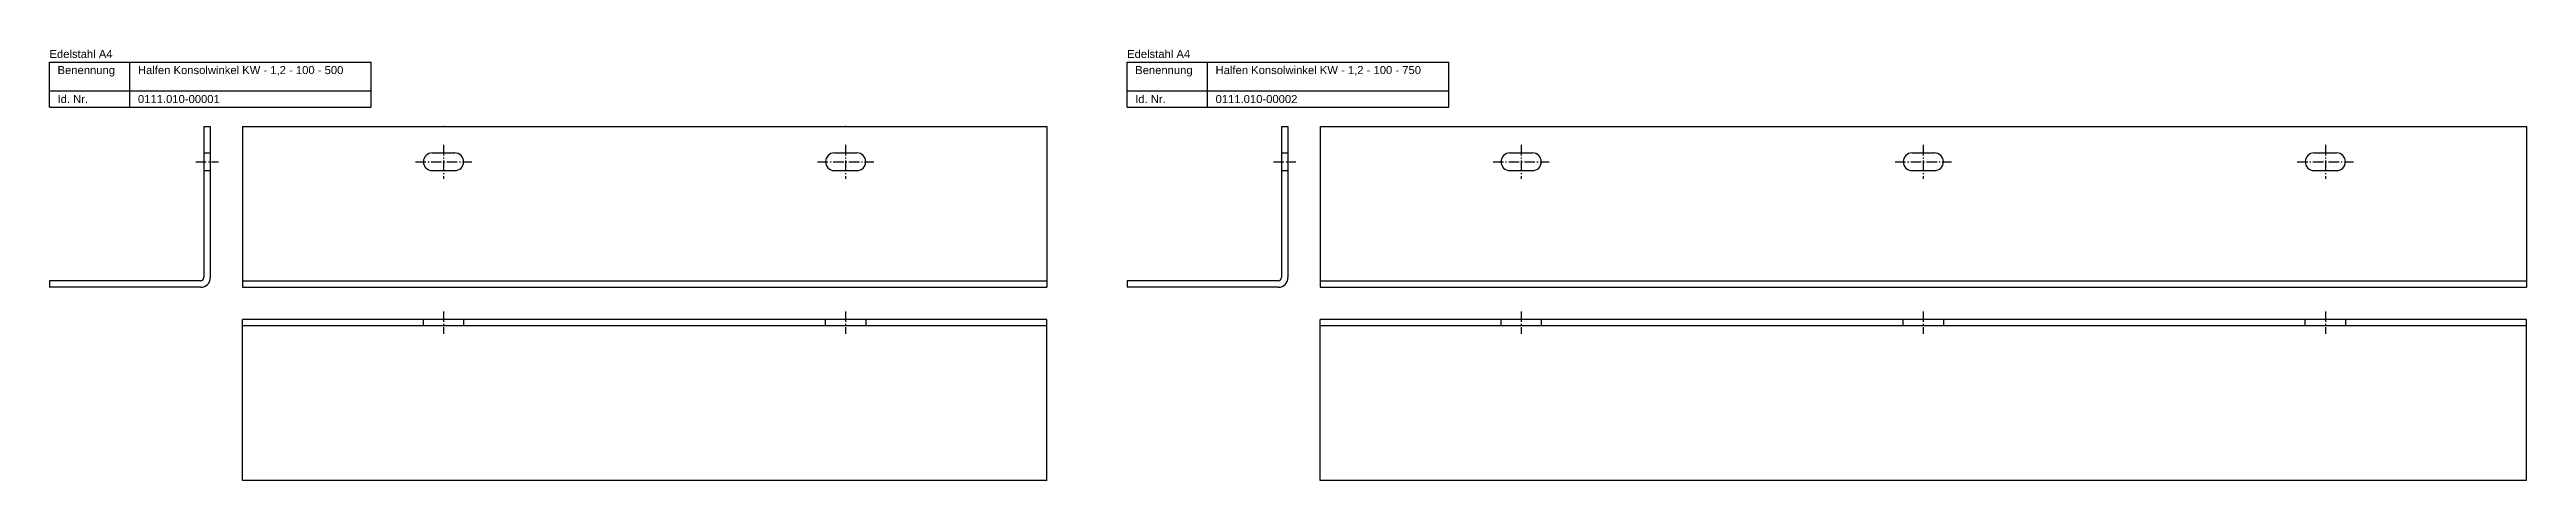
# Model space of a CAD drawing. Header units: millimetres. Extents: x 473 to 3243, y -1069 to 869.
# Drawn here: x 473 to 2013, y 601 to 869 of the extents above; entities that cross this region are included whole.
import ezdxf

# ---------------------------------------------------------------- set-up
doc = ezdxf.new("R2010")
doc.units = ezdxf.units.MM
doc.linetypes.add('MITTELLINIE', pattern=[0.977, 0.65, -0.13, 0.067, -0.13])
doc.linetypes.add('VERDECKT', pattern=[9.525, 6.35, -3.175])
doc.layers.add('HALFEN-KONSOLANKER', color=2, linetype='CONTINUOUS')
doc.styles.add('ARIAL50', font='ARIAL.TTF', dxfattribs={"height": 5})

msp = doc.modelspace()

# ---------------------------------------------------------------- linework, layer by layer
at = {"layer": 'HALFEN-KONSOLANKER'}
for p, q in [((473.1, 860.8), (673.1, 860.8)), ((473.1, 832.8), (473.1, 860.8)), ((523.1, 832.8), (523.1, 860.8)), ((673.1, 832.8), (673.1, 860.8)), ((1143.1, 860.8), (1343.1, 860.8)), ((1143.1, 832.8), (1143.1, 860.8)), ((1193.1, 832.8), (1193.1, 860.8)), ((1343.1, 832.8), (1343.1, 860.8)), ((473.1, 842.8), (673.1, 842.8)), ((473.1, 832.8), (673.1, 832.8)), ((1143.1, 842.8), (1343.1, 842.8)), ((1143.1, 832.8), (1343.1, 832.8)), ((569.1, 820.8), (569.1, 726.8)), ((569.1, 820.8), (573.1, 820.8)), ((573.1, 820.8), (573.1, 726.8)), ((593.1, 820.8), (593.1, 720.8)), ((593.1, 820.8), (1093.1, 820.8)), ((1093.1, 820.8), (1093.1, 720.8)), ((1239.1, 820.8), (1239.1, 726.8)), ((1239.1, 820.8), (1243.1, 820.8)), ((1243.1, 820.8), (1243.1, 726.8)), ((1263.1, 820.8), (2013.1, 820.8)), ((1263.1, 820.8), (1263.1, 720.8)), ((2013.1, 820.8), (2013.1, 720.8)), ((711.1, 804.3), (725.1, 804.3)), ((961.1, 804.3), (975.1, 804.3)), ((1381.1, 804.3), (1395.1, 804.3)), ((1631.1, 804.3), (1645.1, 804.3)), ((1881.1, 804.3), (1895.1, 804.3)), ((711.1, 793.3), (725.1, 793.3)), ((961.1, 793.3), (975.1, 793.3)), ((1381.1, 793.3), (1395.1, 793.3)), ((1631.1, 793.3), (1645.1, 793.3)), ((1881.1, 793.3), (1895.1, 793.3)), ((567.1, 724.8), (473.1, 724.8)), ((473.1, 724.8), (473.1, 720.8)), ((593.1, 724.8), (1093.1, 724.8)), ((1237.1, 724.8), (1143.1, 724.8)), ((1143.1, 724.8), (1143.1, 720.8)), ((1263.1, 724.8), (2013.1, 724.8)), ((567.1, 720.8), (473.1, 720.8)), ((593.1, 720.8), (1093.1, 720.8)), ((1237.1, 720.8), (1143.1, 720.8)), ((1263.1, 720.8), (2013.1, 720.8)), ((1093.1, 700.8), (593.1, 700.8)), ((593.1, 600.8), (593.1, 700.8)), ((1093.1, 696.8), (593.1, 696.8)), ((1093.1, 600.8), (1093.1, 700.8)), ((2013.1, 700.8), (1263.1, 700.8)), ((1263.1, 600.8), (1263.1, 700.8)), ((2013.1, 696.8), (1263.1, 696.8)), ((2013.1, 600.8), (2013.1, 700.8)), ((1093.1, 600.8), (593.1, 600.8)), ((2013.1, 600.8), (1263.1, 600.8))]:
    msp.add_line(p, q, dxfattribs=at)
at = {"layer": 'HALFEN-KONSOLANKER', "color": 1, "linetype": 'VERDECKT'}
for p, q in [((569.1, 804.3), (573.1, 804.3)), ((1239.1, 804.3), (1243.1, 804.3)), ((569.1, 793.3), (573.1, 793.3)), ((1239.1, 793.3), (1243.1, 793.3)), ((705.6, 696.8), (705.6, 700.8)), ((730.6, 700.8), (730.6, 696.8)), ((955.6, 696.8), (955.6, 700.8)), ((980.6, 700.8), (980.6, 696.8)), ((1375.6, 696.8), (1375.6, 700.8)), ((1400.6, 700.8), (1400.6, 696.8)), ((1625.6, 696.8), (1625.6, 700.8)), ((1650.6, 700.8), (1650.6, 696.8)), ((1875.6, 696.8), (1875.6, 700.8)), ((1900.6, 700.8), (1900.6, 696.8))]:
    msp.add_line(p, q, dxfattribs=at)
at = {"layer": 'HALFEN-KONSOLANKER', "color": 1, "linetype": 'MITTELLINIE', "ltscale": 10}
for p, q in [((718.1, 809.3), (718.1, 788.3)), ((968.1, 809.3), (968.1, 788.3)), ((1388.1, 809.3), (1388.1, 788.3)), ((1638.1, 809.3), (1638.1, 788.3)), ((1888.1, 809.3), (1888.1, 788.3)), ((564.1, 798.8), (578.1, 798.8)), ((700.6, 798.8), (735.6, 798.8)), ((950.6, 798.8), (985.6, 798.8)), ((1234.1, 798.8), (1248.1, 798.8)), ((1370.6, 798.8), (1405.6, 798.8)), ((1620.6, 798.8), (1655.6, 798.8)), ((1870.6, 798.8), (1905.6, 798.8)), ((718.1, 705.8), (718.1, 691.8)), ((968.1, 705.8), (968.1, 691.8)), ((1388.1, 705.8), (1388.1, 691.8)), ((1638.1, 705.8), (1638.1, 691.8)), ((1888.1, 705.8), (1888.1, 691.8))]:
    msp.add_line(p, q, dxfattribs=at)
at = {"layer": 'HALFEN-KONSOLANKER'}
for centre, radius, start, end in [((711.1, 798.8), 5.5, 90, 270), ((725.1, 798.8), 5.5, 270, 90), ((961.1, 798.8), 5.5, 90, 270), ((975.1, 798.8), 5.5, 270, 90), ((1381.1, 798.8), 5.5, 90, 270), ((1395.1, 798.8), 5.5, 270, 90), ((1631.1, 798.8), 5.5, 90, 270), ((1645.1, 798.8), 5.5, 270, 90), ((1881.1, 798.8), 5.5, 90, 270), ((1895.1, 798.8), 5.5, 270, 90), ((567.1, 726.8), 6, 270, 0), ((567.1, 726.8), 2, 270, 0), ((1237.1, 726.8), 6, 270, 0), ((1237.1, 726.8), 2, 270, 0)]:
    msp.add_arc(centre, radius, start, end, dxfattribs=at)
for p in [(718.1, 820.8), (718.1, 820.8), (968.1, 820.8), (968.1, 820.8)]:
    msp.add_point(p, dxfattribs=at)

# ---------------------------------------------------------------- texts
at = {"layer": 'HALFEN-KONSOLANKER', "style": 'ARIAL50'}
for s, p in [('Edelstahl A4', (473.1, 863.3)), ('Edelstahl A4', (1143.1, 863.3)), ('Benennung', (478.1, 853.3)), ('Halfen Konsolwinkel KW - 1,2 - 100 - 500', (528.1, 853.3)), ('Benennung', (1148.1, 853.3)), ('Halfen Konsolwinkel KW - 1,2 - 100 - 750', (1198.1, 853.3)), ('Id. Nr.', (478.1, 835.3)), ('0111.010-00001', (528.1, 835.3)), ('Id. Nr.', (1148.1, 835.3)), ('0111.010-00002', (1198.1, 835.3))]:
    msp.add_text(s, height=5, dxfattribs=at).set_placement(p)

doc.saveas('drawing.dxf')
